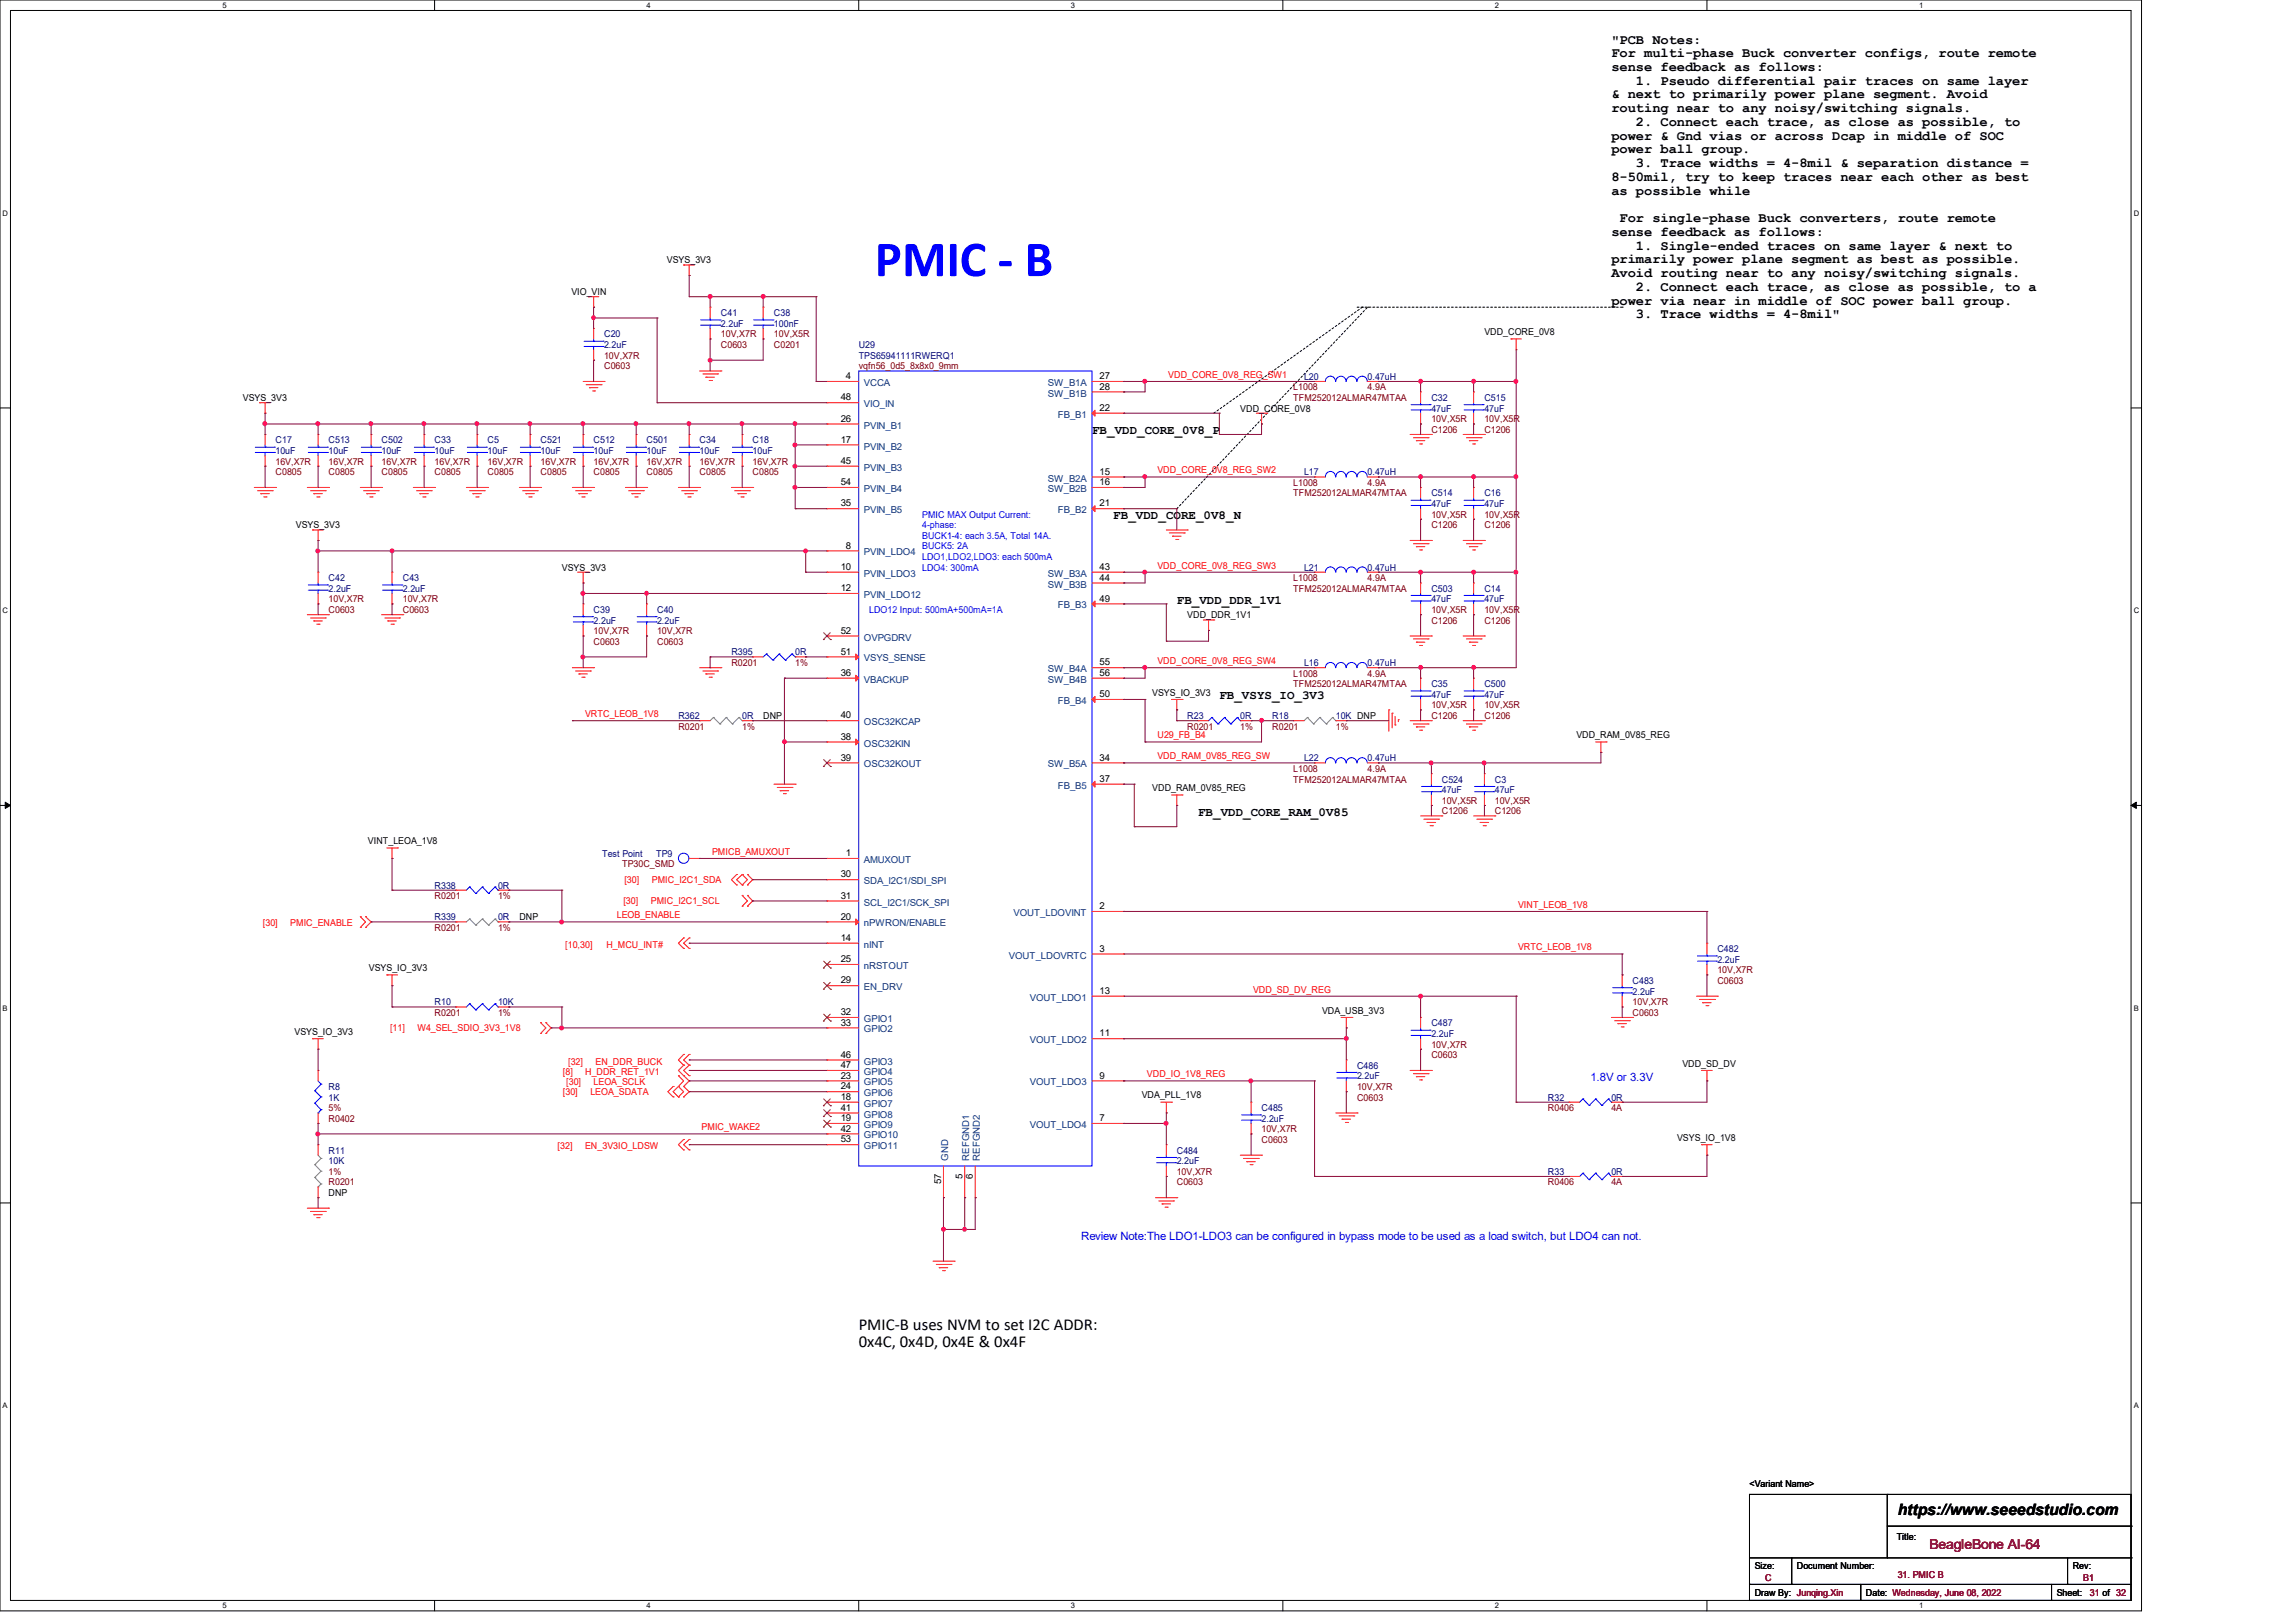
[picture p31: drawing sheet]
<svg xmlns="http://www.w3.org/2000/svg" width="297mm" height="210mm" viewBox="0 0 297 210" stroke-linecap="round" stroke-linejoin="round" font-family="sans-serif">
<defs><g id="words">
<text font-size="6.6" fill="#00f" x="113.2" y="35.7">PMIC - B</text>
<g font-size="2.2">
<text x="111.1" y="172.1">PMIC-B uses NVM to set I2C ADDR:</text>
<text x="111.1" y="174.3">0x4C, 0x4D, 0x4E &amp; 0x4F</text>
</g>
<text font-size="2" x="245.5" y="196.1">https://www.seeedstudio.com</text>
<g font-size="1.8">
<text x="208.4" y="5.6">&quot;PCB Notes:</text>
<text x="208.4" y="7.4">For multi-phase Buck converter configs, route remote</text>
<text x="208.4" y="9.2">sense feedback as follows:</text>
<text x="211.6" y="11">1. Pseudo differential pair traces on same layer</text>
<text x="208.4" y="12.7">&amp; next to primarily power plane segment. Avoid</text>
<text x="208.4" y="14.5">routing near to any noisy/switching signals.</text>
<text x="211.6" y="16.3">2. Connect each trace, as close as possible, to</text>
<text x="208.4" y="18.1">power &amp; Gnd vias or across Dcap in middle of SOC</text>
<text x="208.4" y="19.9">power ball group.</text>
<text x="208.4" y="23.4">8-50mil, try to keep traces near each other as best</text>
<text x="211.6" y="21.6">3. Trace widths = 4-8mil &amp; separation distance =</text>
<text x="208.4" y="25.2">as possible while</text>
<text x="209.5" y="28.7">For single-phase Buck converters, route remote</text>
<text x="208.4" y="30.5">sense feedback as follows:</text>
<text x="208.4" y="34.1">primarily power plane segment as best as possible.</text>
<text x="208.4" y="35.9">Avoid routing near to any noisy/switching signals.</text>
<text x="211.6" y="32.3">1. Single-ended traces on same layer &amp; next to</text>
<text x="208.4" y="39.4">power via near in middle of SOC power ball group.</text>
<text x="211.6" y="37.6">2. Connect each trace, as close as possible, to a</text>
<text x="211.6" y="41.2">3. Trace widths = 4-8mil&quot;</text>
</g>
<text font-size="1.8" fill="#7f0000" x="249.6" y="200.5">BeagleBone AI-64</text>
<g font-size="1.6">
<text x="141.3" y="56.2">FB_VDD_CORE_0V8_P</text>
<text x="144" y="67.2">FB_VDD_CORE_0V8_N</text>
<text x="152.2" y="78.1">FB_VDD_DDR_1V1</text>
<text x="157.7" y="90.5">FB_VSYS_IO_3V3</text>
<text x="155" y="105.6">FB_VDD_CORE_RAM_0V85</text>
</g>
<g font-size="1.5" fill="#00f">
<text x="205.7" y="139.9">1.8V or 3.3V</text>
<text x="139.9" y="160.4">Review Note:The LDO1-LDO3 can be configured in bypass mode to be used as a load switch, but LDO4 can not.</text>
</g>
<g font-size="1.2">
<text x="86.3" y="34">VSYS_3V3</text>
<text x="73.9" y="38.1">VIO_VIN</text>
<text x="192" y="43.4">VDD_CORE_0V8</text>
<text x="31.4" y="51.9">VSYS_3V3</text>
<text x="108.8" y="51.8">48</text>
<text x="109.4" y="49.1">4</text>
<text x="142.2" y="49.1">27</text>
<text x="142.2" y="50.4">28</text>
<text x="142.2" y="53.2">22</text>
<text x="160.4" y="53.3">VDD_CORE_0V8</text>
<text x="108.8" y="54.6">26</text>
<text x="108.8" y="57.3">17</text>
<text x="108.8" y="60">45</text>
<text x="108.8" y="62.8">54</text>
<text x="108.8" y="65.5">35</text>
<text x="142.2" y="61.4">15</text>
<text x="142.2" y="62.8">16</text>
<text x="142.2" y="65.5">21</text>
<text x="38.3" y="68.3">VSYS_3V3</text>
<text x="109.4" y="71">8</text>
<text x="72.7" y="73.8">VSYS_3V3</text>
<text x="108.8" y="73.7">10</text>
<text x="108.8" y="76.5">12</text>
<text x="142.2" y="73.7">43</text>
<text x="142.2" y="75.1">44</text>
<text x="142.2" y="77.8">49</text>
<text x="108.8" y="82">52</text>
<text x="153.6" y="80">VDD_DDR_1V1</text>
<text x="108.8" y="84.7">51</text>
<text x="108.8" y="87.5">36</text>
<text x="142.2" y="86.1">55</text>
<text x="142.2" y="87.5">56</text>
<text x="149.1" y="90">VSYS_IO_3V3</text>
<text x="98.7" y="93">DNP</text>
<text x="108.8" y="93">40</text>
<text x="108.8" y="95.7">38</text>
<text x="142.2" y="90.2">50</text>
<text x="203.9" y="95.5">VDD_RAM_0V85_REG</text>
<text x="108.8" y="98.4">39</text>
<text x="142.2" y="98.4">34</text>
<text x="142.2" y="101.2">37</text>
<text x="149.1" y="102.4">VDD_RAM_0V85_REG</text>
<text x="47.6" y="109.2">VINT_LEOA_1V8</text>
<text x="108.8" y="113.5">30</text>
<text x="109.4" y="110.8">1</text>
<text x="67.2" y="119.1">DNP</text>
<text x="108.8" y="119">20</text>
<text x="108.8" y="116.3">31</text>
<text x="142.2" y="117.6">2</text>
<text x="47.7" y="125.7">VSYS_IO_3V3</text>
<text x="108.8" y="121.7">14</text>
<text x="108.8" y="124.5">25</text>
<text x="142.2" y="123.1">3</text>
<text x="108.8" y="127.3">29</text>
<text x="108.8" y="131.4">32</text>
<text x="142.2" y="128.6">13</text>
<text x="171" y="131.1">VDA_USB_3V3</text>
<text x="38.1" y="133.9">VSYS_IO_3V3</text>
<text x="108.8" y="132.7">33</text>
<text x="108.8" y="136.9">46</text>
<text x="142.2" y="134.1">11</text>
<text x="108.8" y="138.2">47</text>
<text x="108.8" y="139.6">23</text>
<text x="108.8" y="141">24</text>
<text x="108.8" y="142.3">18</text>
<text x="108.8" y="143.7">41</text>
<text x="142.2" y="139.6">9</text>
<text x="147.7" y="142.1">VDA_PLL_1V8</text>
<text x="217.6" y="138">VDD_SD_DV</text>
<text x="108.8" y="145.1">19</text>
<text x="108.8" y="146.4">42</text>
<text x="108.8" y="147.8">53</text>
<text x="142.2" y="145.1">7</text>
<text x="217" y="147.6">VSYS_IO_1V8</text>
<text x="42.5" y="154.7">DNP</text>
<text x="121.7" y="153.2" transform="rotate(-90 121.7 153.2)">57</text>
<text x="124.5" y="152.5" transform="rotate(-90 124.5 152.5)">5</text>
<text x="125.9" y="152.5" transform="rotate(-90 125.9 152.5)">6</text>
<text x="226.3" y="192.4">&lt;Variant Name&gt;</text>
<text x="227" y="203">Size:</text>
<text x="232.5" y="203">Document Number:</text>
<text x="245.4" y="199.3">Title:</text>
<text x="268.1" y="203">Rev:</text>
<text x="227" y="206.6">Draw By: Junqing.Xin</text>
<text x="241.4" y="206.6">Date: Wednesday, June 08, 2022</text>
<text x="266.1" y="206.6">Sheet:</text>
</g>
<g font-size="1.2" fill="#00007f">
<text x="93.3" y="40.9">C41</text>
<text x="100.1" y="40.9">C38</text>
<text x="78.1" y="43.6">C20</text>
<text x="78.1" y="45">2.2uF</text>
<text x="93.3" y="42.3">2.2uF</text>
<text x="100.1" y="42.3">100nF</text>
<text x="111.1" y="46.4">TPS65941111RWERQ1</text>
<text x="111.1" y="45">U29</text>
<text x="168.7" y="49.1">L20</text>
<text x="176.9" y="49.1">0.47uH</text>
<text x="185.2" y="51.9">C32</text>
<text x="185.2" y="53.3">47uF</text>
<text x="192" y="51.9">C515</text>
<text x="192" y="53.3">47uF</text>
<text x="35.6" y="57.4">C17</text>
<text x="35.6" y="58.7">10uF</text>
<text x="42.5" y="57.4">C513</text>
<text x="42.5" y="58.7">10uF</text>
<text x="49.4" y="57.4">C502</text>
<text x="49.4" y="58.7">10uF</text>
<text x="56.2" y="57.4">C33</text>
<text x="56.2" y="58.7">10uF</text>
<text x="63.1" y="57.4">C5</text>
<text x="63.1" y="58.7">10uF</text>
<text x="69.9" y="57.4">C521</text>
<text x="69.9" y="58.7">10uF</text>
<text x="76.8" y="57.4">C512</text>
<text x="76.8" y="58.7">10uF</text>
<text x="83.6" y="57.4">C501</text>
<text x="83.6" y="58.7">10uF</text>
<text x="90.5" y="57.4">C34</text>
<text x="90.5" y="58.7">10uF</text>
<text x="97.4" y="57.4">C18</text>
<text x="97.4" y="58.7">10uF</text>
<text x="168.7" y="61.5">L17</text>
<text x="176.9" y="61.5">0.47uH</text>
<text x="185.2" y="64.2">C514</text>
<text x="185.2" y="65.6">47uF</text>
<text x="192" y="64.2">C16</text>
<text x="192" y="65.6">47uF</text>
<text x="42.5" y="75.2">C42</text>
<text x="42.5" y="76.6">2.2uF</text>
<text x="52.1" y="75.2">C43</text>
<text x="52.1" y="76.6">2.2uF</text>
<text x="168.7" y="73.8">L21</text>
<text x="176.9" y="73.8">0.47uH</text>
<text x="185.2" y="76.6">C503</text>
<text x="185.2" y="77.9">47uF</text>
<text x="192" y="76.6">C14</text>
<text x="192" y="77.9">47uF</text>
<text x="76.8" y="79.3">C39</text>
<text x="76.8" y="80.7">2.2uF</text>
<text x="85" y="79.3">C40</text>
<text x="85" y="80.7">2.2uF</text>
<text x="94.6" y="84.8">R395</text>
<text x="102.9" y="84.8">0R</text>
<text x="168.7" y="86.1">L16</text>
<text x="176.9" y="86.1">0.47uH</text>
<text x="185.2" y="88.9">C35</text>
<text x="192" y="88.9">C500</text>
<text x="87.8" y="93">R362</text>
<text x="96" y="93">0R</text>
<text x="153.6" y="93">R23</text>
<text x="160.4" y="93">0R</text>
<text x="164.6" y="93">R18</text>
<text x="172.8" y="93">10K DNP</text>
<text x="185.2" y="90.3">47uF</text>
<text x="192" y="90.3">47uF</text>
<text x="168.7" y="98.5">L22</text>
<text x="176.9" y="98.5">0.47uH</text>
<text x="186.5" y="101.3">C524</text>
<text x="193.4" y="101.3">C3</text>
<text x="186.5" y="102.6">47uF</text>
<text x="193.4" y="102.6">47uF</text>
<text x="77.9" y="110.9">Test Point</text>
<text x="84.9" y="110.9">TP9</text>
<text x="56.2" y="119.1">R339</text>
<text x="56.2" y="115">R338</text>
<text x="64.4" y="119.1">0R</text>
<text x="64.4" y="115">0R</text>
<text x="222.2" y="123.2">C482</text>
<text x="222.2" y="124.6">2.2uF</text>
<text x="56.2" y="130">R10</text>
<text x="64.4" y="130">10K</text>
<text x="211.2" y="127.3">C483</text>
<text x="211.2" y="128.7">2.2uF</text>
<text x="185.2" y="132.8">C487</text>
<text x="185.2" y="134.2">2.2uF</text>
<text x="42.5" y="141">R8</text>
<text x="42.5" y="142.4">1K</text>
<text x="163.2" y="143.8">C485</text>
<text x="175.6" y="138.3">C486</text>
<text x="175.6" y="139.7">2.2uF</text>
<text x="200.2" y="142.4">R32</text>
<text x="208.4" y="142.4">0R</text>
<text x="42.5" y="149.3">R11</text>
<text x="152.2" y="149.3">C484</text>
<text x="163.2" y="145.2">2.2uF</text>
<text x="42.5" y="150.6">10K</text>
<text x="152.2" y="150.6">2.2uF</text>
<text x="200.2" y="152">R33</text>
<text x="208.4" y="152">0R</text>
</g>
<g font-size="1.2" fill="#7f0000">
<text x="78.1" y="47.8">C0603</text>
<text x="78.1" y="46.4">10V,X7R</text>
<text x="93.3" y="45">C0603</text>
<text x="93.3" y="43.6">10V,X7R</text>
<text x="100.1" y="45">C0201</text>
<text x="100.1" y="43.6">10V,X5R</text>
<text x="111.1" y="47.8">vqfn56_0d5_8x8x0_9mm</text>
<text x="167.3" y="50.5">L1008</text>
<text x="167.3" y="51.9">TFM252012ALMAR47MTAA</text>
<text x="176.9" y="50.5">4.9A</text>
<text x="185.2" y="56">C1206</text>
<text x="185.2" y="54.6">10V,X5R</text>
<text x="192" y="56">C1206</text>
<text x="192" y="54.6">10V,X5R</text>
<text x="35.6" y="61.5">C0805</text>
<text x="35.6" y="60.1">16V,X7R</text>
<text x="42.5" y="61.5">C0805</text>
<text x="42.5" y="60.1">16V,X7R</text>
<text x="49.4" y="61.5">C0805</text>
<text x="49.4" y="60.1">16V,X7R</text>
<text x="56.2" y="61.5">C0805</text>
<text x="56.2" y="60.1">16V,X7R</text>
<text x="63.1" y="61.5">C0805</text>
<text x="63.1" y="60.1">16V,X7R</text>
<text x="69.9" y="61.5">C0805</text>
<text x="69.9" y="60.1">16V,X7R</text>
<text x="76.8" y="61.5">C0805</text>
<text x="76.8" y="60.1">16V,X7R</text>
<text x="83.6" y="61.5">C0805</text>
<text x="83.6" y="60.1">16V,X7R</text>
<text x="90.5" y="61.5">C0805</text>
<text x="90.5" y="60.1">16V,X7R</text>
<text x="97.4" y="61.5">C0805</text>
<text x="97.4" y="60.1">16V,X7R</text>
<text x="167.3" y="62.9">L1008</text>
<text x="167.3" y="64.2">TFM252012ALMAR47MTAA</text>
<text x="176.9" y="62.9">4.9A</text>
<text x="185.2" y="68.3">C1206</text>
<text x="185.2" y="67">10V,X5R</text>
<text x="192" y="68.3">C1206</text>
<text x="192" y="67">10V,X5R</text>
<text x="42.5" y="77.9">10V,X7R</text>
<text x="52.1" y="77.9">10V,X7R</text>
<text x="167.3" y="75.2">L1008</text>
<text x="167.3" y="76.6">TFM252012ALMAR47MTAA</text>
<text x="176.9" y="75.2">4.9A</text>
<text x="42.5" y="79.3">C0603</text>
<text x="52.1" y="79.3">C0603</text>
<text x="76.8" y="83.4">C0603</text>
<text x="76.8" y="82">10V,X7R</text>
<text x="85" y="83.4">C0603</text>
<text x="85" y="82">10V,X7R</text>
<text x="185.2" y="80.7">C1206</text>
<text x="185.2" y="79.3">10V,X5R</text>
<text x="192" y="80.7">C1206</text>
<text x="192" y="79.3">10V,X5R</text>
<text x="94.6" y="86.1">R0201</text>
<text x="102.9" y="86.1">1%</text>
<text x="167.3" y="87.5">L1008</text>
<text x="167.3" y="88.9">TFM252012ALMAR47MTAA</text>
<text x="176.9" y="87.5">4.9A</text>
<text x="87.8" y="94.4">R0201</text>
<text x="96" y="94.4">1%</text>
<text x="153.6" y="94.4">R0201</text>
<text x="160.4" y="94.4">1%</text>
<text x="164.6" y="94.4">R0201</text>
<text x="172.8" y="94.4">1%</text>
<text x="185.2" y="93">C1206</text>
<text x="185.2" y="91.7">10V,X5R</text>
<text x="192" y="93">C1206</text>
<text x="192" y="91.7">10V,X5R</text>
<text x="167.3" y="99.9">L1008</text>
<text x="167.3" y="101.3">TFM252012ALMAR47MTAA</text>
<text x="176.9" y="99.9">4.9A</text>
<text x="186.5" y="105.4">C1206</text>
<text x="186.5" y="104">10V,X5R</text>
<text x="193.4" y="105.4">C1206</text>
<text x="193.4" y="104">10V,X5R</text>
<text x="80.5" y="112.2">TP30C_SMD</text>
<text x="56.2" y="116.3">R0201</text>
<text x="64.4" y="116.3">1%</text>
<text x="56.2" y="120.4">R0201</text>
<text x="64.4" y="120.4">1%</text>
<text x="222.2" y="125.9">10V,X7R</text>
<text x="56.2" y="131.4">R0201</text>
<text x="64.4" y="131.4">1%</text>
<text x="211.2" y="131.4">C0603</text>
<text x="211.2" y="130">10V,X7R</text>
<text x="222.2" y="127.3">C0603</text>
<text x="185.2" y="136.9">C0603</text>
<text x="185.2" y="135.5">10V,X7R</text>
<text x="42.5" y="143.8">5%</text>
<text x="175.6" y="142.4">C0603</text>
<text x="175.6" y="141">10V,X7R</text>
<text x="200.2" y="143.8">R0406</text>
<text x="208.4" y="143.8">4A</text>
<text x="42.5" y="145.2">R0402</text>
<text x="163.2" y="147.9">C0603</text>
<text x="163.2" y="146.5">10V,X7R</text>
<text x="42.5" y="152">1%</text>
<text x="42.5" y="153.4">R0201</text>
<text x="152.2" y="153.4">C0603</text>
<text x="152.2" y="152">10V,X7R</text>
<text x="200.2" y="153.4">R0406</text>
<text x="208.4" y="153.4">4A</text>
<text x="228.3" y="204.6">C</text>
<text x="245.5" y="204.1">31. PMIC B</text>
<text x="269.5" y="204.6">B1</text>
<text x="270.3" y="206.6">31 of 32</text>
</g>
<g font-size="1.2" fill="#003f7f">
<text x="111.8" y="50">VCCA</text>
<text x="111.8" y="52.7">VIO_IN</text>
<text x="135.5" y="50">SW_B1A</text>
<text x="135.5" y="51.3">SW_B1B</text>
<text x="111.8" y="55.5">PVIN_B1</text>
<text x="111.8" y="58.2">PVIN_B2</text>
<text x="136.9" y="54.1">FB_B1</text>
<text x="111.8" y="60.9">PVIN_B3</text>
<text x="111.8" y="63.7">PVIN_B4</text>
<text x="135.5" y="62.3">SW_B2A</text>
<text x="135.5" y="63.7">SW_B2B</text>
<text x="111.8" y="71.9">PVIN_LDO4</text>
<text x="111.8" y="66.4">PVIN_B5</text>
<text x="136.9" y="66.4">FB_B2</text>
<text x="111.8" y="74.6">PVIN_LDO3</text>
<text x="111.8" y="77.4">PVIN_LDO12</text>
<text x="135.5" y="74.6">SW_B3A</text>
<text x="135.5" y="76">SW_B3B</text>
<text x="111.8" y="82.9">OVPGDRV</text>
<text x="136.9" y="78.7">FB_B3</text>
<text x="111.8" y="85.6">VSYS_SENSE</text>
<text x="111.8" y="88.3">VBACKUP</text>
<text x="135.5" y="87">SW_B4A</text>
<text x="135.5" y="88.3">SW_B4B</text>
<text x="111.8" y="93.9">OSC32KCAP</text>
<text x="136.9" y="91.1">FB_B4</text>
<text x="111.8" y="99.3">OSC32KOUT</text>
<text x="111.8" y="96.6">OSC32KIN</text>
<text x="135.5" y="99.3">SW_B5A</text>
<text x="136.9" y="102.1">FB_B5</text>
<text x="111.8" y="111.7">AMUXOUT</text>
<text x="111.8" y="119.9">nPWRON/ENABLE</text>
<text x="111.8" y="114.4">SDA_I2C1/SDI_SPI</text>
<text x="111.8" y="117.2">SCL_I2C1/SCK_SPI</text>
<text x="131.1" y="118.5">VOUT_LDOVINT</text>
<text x="111.8" y="122.6">nINT</text>
<text x="111.8" y="125.4">nRSTOUT</text>
<text x="130.5" y="124">VOUT_LDOVRTC</text>
<text x="111.8" y="128.1">EN_DRV</text>
<text x="133.2" y="129.5">VOUT_LDO1</text>
<text x="111.8" y="132.2">GPIO1</text>
<text x="111.8" y="133.6">GPIO2</text>
<text x="111.8" y="137.8">GPIO3</text>
<text x="133.2" y="135">VOUT_LDO2</text>
<text x="111.8" y="139.1">GPIO4</text>
<text x="111.8" y="140.5">GPIO5</text>
<text x="111.8" y="141.9">GPIO6</text>
<text x="111.8" y="143.2">GPIO7</text>
<text x="133.2" y="140.5">VOUT_LDO3</text>
<text x="111.8" y="144.6">GPIO8</text>
<text x="111.8" y="146">GPIO9</text>
<text x="111.8" y="147.3">GPIO10</text>
<text x="111.8" y="148.7">GPIO11</text>
<text x="133.2" y="146">VOUT_LDO4</text>
<text x="122.6" y="150.2" transform="rotate(-90 122.6 150.2)">GND</text>
<text x="125.4" y="150.2" transform="rotate(-90 125.4 150.2)">REFGND1</text>
<text x="126.7" y="150.2" transform="rotate(-90 126.7 150.2)">REFGND2</text>
</g>
<g font-size="1.2" fill="#f00">
<text x="151.1" y="48.9">VDD_CORE_0V8_REG_SW1</text>
<text x="149.7" y="61.3">VDD_CORE_0V8_REG_SW2</text>
<text x="149.7" y="73.6">VDD_CORE_0V8_REG_SW3</text>
<text x="149.7" y="85.9">VDD_CORE_0V8_REG_SW4</text>
<text x="75.7" y="92.8">VRTC_LEOB_1V8</text>
<text x="149.7" y="95.5">U29_FB_B4</text>
<text x="149.7" y="98.3">VDD_RAM_0V85_REG_SW</text>
<text x="92.1" y="110.6">PMICB_AMUXOUT</text>
<text x="34" y="119.8">[30]</text>
<text x="37.5" y="119.8">PMIC_ENABLE</text>
<text x="79.8" y="118.8">LEOB_ENABLE</text>
<text x="80.6" y="117">[30]</text>
<text x="80.8" y="114.3">[30]</text>
<text x="84.2" y="117">PMIC_I2C1_SCL</text>
<text x="84.3" y="114.3">PMIC_I2C1_SDA</text>
<text x="196.4" y="117.5">VINT_LEOB_1V8</text>
<text x="73.1" y="122.6">[10,30]</text>
<text x="78.4" y="122.6">H_MCU_INT#</text>
<text x="196.4" y="123">VRTC_LEOB_1V8</text>
<text x="162.1" y="128.4">VDD_SD_DV_REG</text>
<text x="50.5" y="133.5">[11]</text>
<text x="54" y="133.5">W4_SEL_SDIO_3V3_1V8</text>
<text x="73.5" y="137.8">[32]</text>
<text x="77" y="137.8">EN_DDR_BUCK</text>
<text x="72.8" y="139.1">[8]</text>
<text x="72.8" y="141.7">[30]</text>
<text x="73.2" y="140.3">[30]</text>
<text x="75.7" y="139.1">H_DDR_RET_1V1</text>
<text x="76.4" y="141.7">LEOA_SDATA</text>
<text x="76.8" y="140.3">LEOA_SCLK</text>
<text x="148.4" y="139.4">VDD_IO_1V8_REG</text>
<text x="72.1" y="148.7">[32]</text>
<text x="75.7" y="148.7">EN_3V3IO_LDSW</text>
<text x="90.8" y="146.3">PMIC_WAKE2</text>
</g>
<g font-size="1.2" fill="#00f">
<text x="119.3" y="69.7">BUCK1-4: each 3.5A, Total 14A.</text>
<text x="119.3" y="71.1">BUCK5: 2A</text>
<text x="119.3" y="68.3">4-phase:</text>
<text x="119.3" y="67">PMIC MAX Output Current:</text>
<text x="119.3" y="72.4">LDO1,LDO2,LDO3: each 500mA</text>
<text x="119.3" y="73.8">LDO4: 300mA</text>
<text x="112.4" y="79.3">LDO12 Input: 500mA+500mA=1A</text>
</g>
<g font-size="1">
<text x="28.8" y="1">5</text>
<text x="83.7" y="1">4</text>
<text x="138.5" y="1">3</text>
<text x="193.4" y="1">2</text>
<text x="248.2" y="1">1</text>
<text x=".3" y="27.9">D</text>
<text x="276" y="27.9">D</text>
<text x=".3" y="79.4">C</text>
<text x="276" y="79.4">C</text>
<text x=".3" y="130.8">B</text>
<text x="276" y="130.8">B</text>
<text x=".3" y="182.2">A</text>
<text x="276" y="182.2">A</text>
<text x="28.8" y="208.1">5</text>
<text x="83.7" y="208.1">4</text>
<text x="138.5" y="208.1">3</text>
<text x="193.4" y="208.1">2</text>
<text x="248.2" y="208.1">1</text>
</g>
</g></defs>
<path d="M0 0h277v208.4h-277zM1.4 1.4h274.3v205.7h-274.3z" fill="none" stroke="#000" stroke-width=".13"/>
<g fill="#fff">
<path d="M28.8 .1h.5v1.1h-.5z"/>
<path d="M28.8 207.2h.5v1.1h-.5z"/>
</g>
<path d="M56.2 0v1.4M56.2 207.1v1.3" fill="none" stroke="#000" stroke-width=".13"/>
<g fill="#fff">
<path d="M83.7 .1h.5v1.1h-.5z"/>
<path d="M83.7 207.2h.5v1.1h-.5z"/>
</g>
<path d="M111.1 0v1.4M111.1 207.1v1.3" fill="none" stroke="#000" stroke-width=".13"/>
<g fill="#fff">
<path d="M138.5 .1h.6v1.1h-.6z"/>
<path d="M138.5 207.2h.6v1.1h-.6z"/>
</g>
<path d="M165.9 0v1.4M165.9 207.1v1.3" fill="none" stroke="#000" stroke-width=".13"/>
<g fill="#fff">
<path d="M193.4 .1h.5v1.1h-.5z"/>
<path d="M193.4 207.2h.5v1.1h-.5z"/>
</g>
<path d="M220.8 0v1.4M220.8 207.1v1.3" fill="none" stroke="#000" stroke-width=".13"/>
<g fill="#fff">
<path d="M248.2 .1h.6v1.1h-.6z"/>
<path d="M248.2 207.2h.6v1.1h-.6z"/>
<path d="M.3 27.1h.8v1.1h-.8z"/>
<path d="M276 27.1h.7v1.1h-.7z"/>
<path d="M.3 78.5h.8v1.1h-.8z"/>
<path d="M276 78.5h.7v1.1h-.7z"/>
</g>
<path d="M0 52.8h1.4M275.7 52.8h1.3" fill="none" stroke="#000" stroke-width=".13"/>
<g fill="#fff">
<path d="M.3 129.9h.7v1.1h-.7z"/>
<path d="M276 129.9h.6v1.1h-.6z"/>
</g>
<path d="M0 104.2h1.4M275.7 104.2h1.3" fill="none" stroke="#000" stroke-width=".13"/>
<path d="M.7 103.8l.7 .4-.7 .4zM275.7 104.2l.7-.4v.8z" fill="#000" stroke="#000" stroke-width=".13"/>
<g fill="#fff">
<path d="M.3 181.4h.7v1.1h-.7z"/>
<path d="M276 181.4h.6v1.1h-.6z"/>
</g>
<g fill="none" stroke="#000" stroke-width=".13">
<path d="M0 155.7h1.4M275.7 155.7h1.3M226.3 193.4h49.4v13.7h-49.4zM244.1 193.4h.1M244.1 193.4v8.2M244.1 197.5h31.6M275.7 197.5h.1M226.3 205h.1M226.3 205h49.4M226.3 201.6h49.4M231.8 205h.1M231.8 201.6v3.4"/>
<path d="M240.7 207.1h.1M240.7 205v2.1M265.4 207.1h.1M265.4 205v2.1M267.5 205h.1M267.5 201.6v3.4M275.7 201.6h.1"/>
</g>
<path d="M175.6 39.8h34.2M176.2 39.8h.1M176.9 39.8h.1M209.8 39.8h.1M157 53.5l19.2-13.7M152.2 65.8l24.7-26" fill="none" stroke="#000" stroke-width=".13" stroke-dasharray=".3"/>
<g fill="none" stroke="#f00" stroke-width=".13">
<path d="M76.1 38.4h.1M76.1 38.4h1.4M76.8 39.8h.1M76.8 38.4v1.4M88.4 34.3h.1M88.4 34.3h1.4M89.2 35.6h.1M89.2 34.3v1.3M91.9 39.8h.1M91.9 39.8v1.3M98.7 39.8h.1M98.7 39.8v1.3"/>
<path d="M33.6 52.1h.1M33.6 52.1h1.4M34.3 53.5h.1M34.3 56.2h.1M34.3 52.1v1.4M34.3 56.2v1.4M34.3 59v1.3M41.1 56.2h.1M41.1 56.2v1.4M41.1 59v1.3M48 56.2h.1M48 56.2v1.4"/>
<path d="M48 59v1.3M54.9 56.2h.1M54.9 56.2v1.4M54.9 59v1.3M61.7 56.2h.1M61.7 56.2v1.4M61.7 59v1.3M68.6 56.2h.1M68.6 56.2v1.4M68.6 59v1.3M75.4 56.2h.1M75.4 56.2v1.4"/>
<path d="M75.4 59v1.3M75.4 49.4h2.7M75.8 49.8h2M76.2 50.2h.1M76.2 50.2h1.1M76.7 50.6h.2M76.8 42.5h.1M76.8 46.6h.1M76.8 42.5v1.4M76.8 45.3v1.3M76.9 50.6h.1M77.8 49.8h.1"/>
<path d="M78.1 49.4h.1M82.3 56.2h.1M82.3 56.2v1.4M82.3 59v1.3M89.2 56.2h.1M89.2 56.2v1.4M89.2 59v1.3M90.5 48h2.8M90.9 48.4h1.9M91.3 48.8h.1M91.3 48.8h1.1M91.7 49.2h.3"/>
<path d="M91.9 43.9h.1M91.9 42.5v1.4M92 49.2h.1M92.8 48.4h.1M93.3 48h.1M96 56.2h.1M96 56.2v1.4M96 59v1.3M98.7 43.9h.1M98.7 42.5v1.4M107 49.4h.1M107 52.1h.1"/>
<path d="M107 54.9h.1M107 57.6h.1M107 52.1h4.1M107 49.4h4.1M107 54.9h4.1M107 57.6h4.1M141.3 53.5h4.1M141.3 49.4h4.1M141.3 50.7h4.1M145.4 49.4h.1M145.4 50.7h.1M145.4 53.5h.1"/>
<path d="M162.5 53.5h1.4M163.2 54.9h.1M163.2 53.5v1.4M163.9 53.5h.1M170.1 49.4h.1M170.1 49.4h1.4M176.9 49.4h1.4M178.3 49.4h.1M182.4 56.2h2.8M182.8 56.6h1.9M183.2 57h.1M183.2 57h1.1"/>
<path d="M183.6 57.4h.3M183.8 50.7h.1M183.8 54.9h.1M183.8 50.7v1.4M183.8 53.5v1.4M183.9 57.4h.1M184.7 56.6h.1M185.2 56.2h.1M189.3 56.2h2.7M189.7 56.6h1.9M190.1 57h.1M190.1 57h1.1"/>
<path d="M190.5 57.4h.3M190.6 50.7h.1M190.6 54.9h.1M190.6 50.7v1.4M190.6 53.5v1.4M190.8 57.4h.1M191.6 56.6h.1M192 56.2h.1M195.5 43.9h.1M195.5 43.9h1.3M196.1 45.3h.1M196.1 43.9v1.4"/>
<path d="M32.9 63.1h2.7M33.3 63.5h1.9M33.7 63.9h.1M33.7 63.9h1.1M34.1 64.3h.3M34.3 60.3h.1M34.4 64.3h.1M35.2 63.5h.1M35.6 63.1h.1M39.8 79.5h2.7M39.8 63.1h2.7M40.2 80h1.9"/>
<path d="M40.2 63.5h1.9M40.4 68.6h.1M40.4 68.6h1.4M40.6 63.9h.1M40.6 63.9h1.1M41 64.3h.3M41.1 69.9h.1M41.1 60.3h.1M41.1 74h.1M41.1 78.1h.1M41.1 68.6v1.3M41.1 74v1.4"/>
<path d="M41.1 76.8v1.3M41.3 64.3h.1M42.1 80h.1M42.1 63.5h.1M42.5 79.5h.1M42.5 63.1h.1M46.6 63.1h2.8M47 63.5h1.9M47.5 63.9h.1M47.5 63.9h1.1M47.8 64.3h.3M48 60.3h.1"/>
<path d="M48.1 64.3h.1M48.9 63.5h.1M49.4 63.1h.1M49.4 79.5h2.7M49.8 80h1.9M50.7 74h.1M50.7 78.1h.1M50.7 74v1.4M50.7 76.8v1.3M51.7 80h.1M52.1 79.5h.1M53.5 63.1h2.7"/>
<path d="M53.9 63.5h1.9M54.3 63.9h.1M54.3 63.9h1.1M54.7 64.3h.3M54.9 60.3h.1M55 64.3h.1M55.8 63.5h.1M56.2 63.1h.1M60.3 63.1h2.8M60.7 63.5h2M61.2 63.9h.1M61.2 63.9h1.1"/>
<path d="M61.6 64.3h.2M61.7 60.3h.1M61.8 64.3h.1M62.7 63.5h.1M63.1 63.1h.1M67.2 63.1h2.7M67.6 63.5h1.9M68 63.9h.1M68 63.9h1.1M68.4 64.3h.3M68.6 60.3h.1M68.7 64.3h.1"/>
<path d="M69.5 63.5h.1M69.9 63.1h.1M74 63.1h2.8M74.5 63.5h1.9M74.7 74h1.4M74.9 63.9h.1M74.9 63.9h1.1M75.3 64.3h.3M75.4 75.4h.1M75.4 78.1h.1M75.4 60.3h.1M75.4 74v1.4"/>
<path d="M75.4 78.1v1.4M75.6 64.3h.1M76.1 74h.1M76.4 63.5h.1M76.8 63.1h.1M80.9 63.1h2.8M81.3 63.5h1.9M81.7 63.9h.1M81.7 63.9h1.1M82.1 64.3h.3M82.3 60.3h.1M82.4 64.3h.1"/>
<path d="M83.2 63.5h.1M83.7 63.1h.1M83.7 78.1h.1M83.7 78.1v1.4M87.8 63.1h2.7M88.2 63.5h1.9M88.6 63.9h.1M88.6 63.9h1.1M89 64.3h.3M89.2 60.3h.1M89.3 64.3h.1M90.1 63.5h.1"/>
<path d="M90.5 63.1h.1M94.6 63.1h2.8M95 63.5h1.9M95.5 63.9h.1M95.5 63.9h1.1M95.8 64.3h.3M96 60.3h.1M96.1 64.3h.1M96.9 63.5h.1M97.4 63.1h.1M107 71.3h.1M107 74h.1"/>
<path d="M107 76.8h.1M107 60.3h.1M107 63.1h.1M107 65.8h.1M107 74h4.1M107 63.1h4.1M107 71.3h4.1M107 76.8h4.1M107 65.8h4.1M107 60.3h4.1M141.3 74h4.1M141.3 63.1h4.1"/>
<path d="M141.3 61.7h4.1M141.3 65.8h4.1M141.3 75.4h4.1M141.3 78.1h4.1M145.4 61.7h.1M145.4 63.1h.1M145.4 65.8h.1M145.4 74h.1M145.4 75.4h.1M145.4 78.1h.1M150.9 68.6h2.7M151.3 69h1.9"/>
<path d="M151.7 69.4h.1M151.7 69.4h1.1M152.1 69.8h.3M152.4 69.8h.1M153.2 69h.1M153.6 68.6h.1M170.1 61.7h.1M170.1 74h.1M170.1 74h1.4M170.1 61.7h1.4M176.9 74h1.4M176.9 61.7h1.4"/>
<path d="M178.3 61.7h.1M178.3 74h.1M182.4 69.9h2.8M182.8 70.4h1.9M183.2 70.7h.1M183.2 70.7h1.1M183.6 71.2h.3M183.8 63.1h.1M183.8 67.2h.1M183.8 75.4h.1M183.8 79.5h.1M183.8 63.1v1.3"/>
<path d="M183.8 65.8v1.4M183.8 75.4v1.4M183.8 78.1v1.4M183.9 71.2h.1M184.7 70.4h.1M185.2 69.9h.1M189.3 69.9h2.7M189.7 70.4h1.9M190.1 70.7h.1M190.1 70.7h1.1M190.5 71.2h.3M190.6 63.1h.1"/>
<path d="M190.6 67.2h.1M190.6 75.4h.1M190.6 79.5h.1M190.6 63.1v1.3M190.6 65.8v1.4M190.6 75.4v1.4M190.6 78.1v1.4M190.8 71.2h.1M191.6 70.4h.1M192 69.9h.1M40.6 80.3h.1M40.6 80.3h1.1"/>
<path d="M41 80.8h.3M41.3 80.8h.1M50.2 80.3h.1M50.2 80.3h1.1M50.6 80.8h.3M50.9 80.8h.1M74 86.4h2.8M74.5 86.8h1.9M74.9 87.2h.1M74.9 87.2h1.1M75.3 87.6h.3M75.4 82.3h.1"/>
<path d="M75.4 80.9v1.4M75.6 87.6h.1M76.4 86.8h.1M76.8 86.4h.1M83.7 82.3h.1M83.7 80.9v1.4M90.5 93.3h.1M90.5 93.3h1.4M90.5 86.4h2.8M90.9 86.8h1.9M91.3 87.2h.1M91.3 87.2h1.1"/>
<path d="M91.7 87.6h.3M92 87.6h.1M92.8 86.8h.1M93.3 86.4h.1M96 93.3h1.4M97.4 93.3h.1M97.4 85h.1M97.4 85h1.3M102.9 85h1.3M104.2 85h.1M107 85h.1M107 82.3h.1"/>
<path d="M107 87.8h.1M107 93.3h.1M107 98.7h.1M107 96h.1M107 96h4.1M107 82.3h4.1M107 93.3h4.1M107 85h4.1M107 87.8h4.1M107 98.7h4.1M141.3 86.4h4.1M141.3 90.5h4.1"/>
<path d="M141.3 87.8h4.1M141.3 98.7h4.1M145.4 86.4h.1M145.4 87.8h.1M145.4 90.5h.1M145.4 98.7h.1M151.6 90.5h1.3M152.2 91.9h.1M152.2 90.5v1.4M152.9 90.5h.1M155 93.3h.1M155 93.3h1.3"/>
<path d="M155.7 80.2h1.3M156.3 81.6h.1M156.3 80.2v1.4M157 80.2h.1M160.4 93.3h1.4M161.8 93.3h.1M167.3 93.3h.1M167.3 93.3h1.4M170.1 98.7h.1M170.1 86.4h.1M170.1 86.4h1.4M170.1 98.7h1.4"/>
<path d="M172.8 93.3h1.4M174.2 93.3h.1M176.9 86.4h1.4M176.9 98.7h1.4M178.3 98.7h.1M178.3 86.4h.1M179.7 91.9h.1M179.7 91.9v2.7M180.1 92.3h.1M180.1 92.3v1.9M180.5 93.8h.1M180.5 92.7v1.1"/>
<path d="M180.9 93.1h.1M180.9 93.1v.3M182.4 82.3h2.8M182.4 93.3h2.8M182.8 82.7h1.9M182.8 93.7h1.9M183.2 83.1h.1M183.2 94.1h.1M183.2 83.1h1.1M183.2 94.1h1.1M183.6 83.5h.3M183.6 94.5h.3"/>
<path d="M183.8 87.8h.1M183.8 91.9h.1M183.8 87.8v1.4M183.8 90.5v1.4M183.9 83.5h.1M183.9 94.5h.1M184.7 82.7h.1M184.7 93.7h.1M185.2 82.3h.1M185.2 93.3h.1M189.3 82.3h2.7M189.3 93.3h2.7"/>
<path d="M189.7 82.7h1.9M189.7 93.7h1.9M190.1 83.1h.1M190.1 94.1h.1M190.1 83.1h1.1M190.1 94.1h1.1M190.5 83.5h.3M190.5 94.5h.3M190.6 87.8h.1M190.6 91.9h.1M190.6 87.8v1.4M190.6 90.5v1.4"/>
<path d="M190.8 83.5h.1M190.8 94.5h.1M191.6 82.7h.1M191.6 93.7h.1M192 82.3h.1M192 93.3h.1M206.4 96h1.4M207.1 97.4h.1M207.1 96v1.4M207.8 96h.1M46.6 118.6h.1M46.6 118.6l.7 .7-.7 .7"/>
<path d="M47.3 118.6h.1M47.3 118.6l.7 .7-.7 .7M50 109.7h1.4M50.7 111.1h.1M50.7 109.7v1.4M51.4 109.7h.1M59 119.3h.1M59 115.2h.1M59 119.3h1.3M59 115.2h1.3M64.4 119.3h1.4M64.4 115.2h1.4"/>
<path d="M65.8 119.3h.1M65.8 115.2h.1M89.2 111.1h1.3M90.5 111.1h.1M95.3 113.2h.1M95.3 114.5h.1M95.3 113.2l-.7 .6 .7 .7M96 117.3h.1M96 115.9h.1M96 114.5h.1M96 113.2h.1M96 115.9l.7 .7-.7 .7"/>
<path d="M96 113.2l.7 .6-.7 .7M96 113.2l-.7 .6 .7 .7M96.7 115.9h.1M96.7 117.3h.1M96.7 113.2h.1M96.7 114.5h.1M96.7 115.9l.7 .7-.7 .7M96.7 113.2l.7 .6-.7 .7M100.1 101.5h2.8M100.5 101.9h1.9M100.9 102.3h.1M100.9 102.3h1.1"/>
<path d="M101.3 102.7h.3M101.6 102.7h.1M102.4 101.9h.1M102.9 101.5h.1M107 119.3h.1M107 113.8h.1M107 116.6h.1M107 111.1h.1M107 119.3h4.1M107 113.8h4.1M107 116.6h4.1M107 111.1h4.1"/>
<path d="M141.3 101.5h4.1M141.3 117.9h4.1M145.4 117.9h.1M145.4 101.5h.1M151.6 102.9h1.3M152.2 104.2h.1M152.2 102.9v1.3M152.9 102.9h.1M183.8 105.6h2.7M184.2 106h1.9M184.6 106.4h.1M184.6 106.4h1.1"/>
<path d="M185 106.8h.3M185.2 100.1h.1M185.2 104.2h.1M185.2 100.1v1.4M185.2 102.9v1.3M185.3 106.8h.1M186.1 106h.1M186.5 105.6h.1M190.6 105.6h2.8M191.1 106h1.9M191.5 106.4h.1M191.5 106.4h1.1"/>
<path d="M191.9 106.8h.3M192 100.1h.1M192 104.2h.1M192 100.1v1.4M192 102.9v1.3M192.2 106.8h.1M193 106h.1M193.4 105.6h.1M40.4 134.4h.1M40.4 134.4h1.4M41.1 135.8h.1M41.1 138.5h.1"/>
<path d="M41.1 134.4v1.4M41.1 138.5v1.4M46.6 120h.1M47.3 120h.1M50 126.2h.1M50 126.2h1.4M50.7 127.6h.1M50.7 126.2v1.4M59 130.3h.1M59 130.3h1.3M64.4 130.3h1.4M65.8 130.3h.1"/>
<path d="M69.9 133.7h.1M69.9 132.3h.1M69.9 132.3l.7 .7-.7 .7M70.6 132.3h.1M70.6 133.7h.1M70.6 132.3l.7 .7-.7 .7M87.8 139.2h.1M87.8 139.2l.6 .7-.6 .7M88.4 121.4h.1M88.4 122.7h.1M88.4 137.8h.1M88.4 139.2h.1"/>
<path d="M88.4 136.4h.1M88.4 121.4l-.6 .6 .6 .7M88.4 137.8l-.6 .7 .6 .7M88.4 136.4l-.6 .8 .6 .6M88.4 139.2l.8 .7-.8 .7M89.2 121.4h.1M89.2 122.7h.1M89.2 137.8h.1M89.2 139.2h.1M89.2 136.4h.1M89.2 121.4l-.8 .6 .8 .7M89.2 137.8l-.8 .7 .8 .7"/>
<path d="M89.2 136.4l-.8 .8 .8 .6M107 122h.1M107 127.6h.1M107 124.8h.1M107 131.7h.1M107 133h.1M107 137.2h.1M107 138.5h.1M107 139.9h.1M107 131.7h4.1M107 138.5h4.1M107 122h4.1"/>
<path d="M107 127.6h4.1M107 124.8h4.1M107 133h4.1M107 137.2h4.1M107 139.9h4.1M141.3 134.4h4.1M141.3 128.9h4.1M141.3 139.9h4.1M141.3 123.4h4.1M145.4 123.4h.1M145.4 139.9h.1M145.4 134.4h.1"/>
<path d="M145.4 128.9h.1M173.5 131.7h1.4M174.2 133h.1M174.2 137.2h.1M174.2 131.7v1.3M174.2 137.2v1.3M174.2 139.9v1.4M174.9 131.7h.1M182.4 138.5h2.8M182.8 138.9h1.9M183.2 139.3h.1M183.2 139.3h1.1"/>
<path d="M183.6 139.7h.3M183.8 131.7h.1M183.8 135.8h.1M183.8 131.7v1.3M183.8 134.4v1.4M183.9 139.7h.1M184.7 138.9h.1M185.2 138.5h.1M208.4 131.7h2.8M208.9 132.1h1.9M209.3 132.5h.1M209.3 132.5h1.1"/>
<path d="M209.7 132.9h.3M209.8 126.2h.1M209.8 130.3h.1M209.8 126.2v1.4M209.8 128.9v1.4M210 132.9h.1M210.8 132.1h.1M211.2 131.7h.1M219.5 128.9h2.7M219.8 129.3h2M220.1 138.5h.1M220.1 138.5h1.4"/>
<path d="M220.3 129.8h.1M220.3 129.8h1.1M220.7 130.1h.2M220.8 139.9h.1M220.8 122h.1M220.8 126.2h.1M220.8 122v1.4M220.8 124.8v1.4M220.8 138.5v1.4M220.9 130.1h.1M221.8 129.3h.1M222.2 128.9h.1"/>
<path d="M39.8 156.3h2.7M40.2 156.8h1.9M40.6 157.2h.1M40.6 157.2h1.1M41 157.6h.3M41.1 148.1h.1M41.1 155h.1M41.1 145.4h.1M41.1 144v1.4M41.1 148.1v1.4M41.1 153.6v1.4M41.3 157.6h.1"/>
<path d="M42.1 156.8h.1M42.5 156.3h.1M87.1 140.6h.1M87.1 141.9h.1M87.1 140.6l-.7 .7 .7 .6M87.8 140.6h.1M87.8 141.9h.1M87.8 140.6l.6 .7-.6 .6M87.8 140.6l-.7 .7 .7 .6M88.4 147.4h.1M88.4 148.8h.1M88.4 140.6h.1"/>
<path d="M88.4 141.9h.1M88.4 147.4l-.6 .7 .6 .7M88.4 140.6l.8 .7-.8 .6M89.2 147.4h.1M89.2 148.8h.1M89.2 147.4l-.8 .7 .8 .7M107 141.3h.1M107 142.6h.1M107 144h.1M107 145.4h.1M107 146.7h.1M107 148.1h.1"/>
<path d="M107 142.6h4.1M107 148.1h4.1M107 144h4.1M107 141.3h4.1M107 145.4h4.1M107 146.7h4.1M122 155h.1M122 150.9v4.1M124.8 155h.1M124.8 150.9v4.1M126.2 155h.1M126.2 150.9v4.1"/>
<path d="M141.3 145.4h4.1M145.4 145.4h.1M149.5 155h2.7M149.9 155.4h1.9M150.2 142.6h1.4M150.3 155.8h.1M150.3 155.8h1.1M150.7 156.2h.3M150.9 144h.1M150.9 148.1h.1M150.9 152.2h.1M150.9 142.6v1.4"/>
<path d="M150.9 148.1v1.4M150.9 150.9v1.3M151 156.2h.1M151.6 142.6h.1M151.8 155.4h.1M152.2 155h.1M160.4 149.5h2.8M160.9 149.9h1.9M161.3 150.3h.1M161.3 150.3h1.1M161.7 150.7h.3M161.8 142.6h.1"/>
<path d="M161.8 146.7h.1M161.8 142.6v1.4M161.8 145.4v1.3M162 150.7h.1M162.8 149.9h.1M163.2 149.5h.1M172.8 144h2.8M173.2 144.4h1.9M173.6 144.8h.1M173.6 144.8h1.1M174 145.2h.3M174.2 141.3h.1"/>
<path d="M174.3 145.2h.1M175.1 144.4h.1M175.6 144h.1M203 142.6h.1M203 152.2h.1M203 142.6h1.3M203 152.2h1.3M208.4 142.6h1.4M208.4 152.2h1.4M209.8 142.6h.1M209.8 152.2h.1M220.1 148.1h.1"/>
<path d="M220.1 148.1h1.4M220.8 149.5h.1M220.8 148.1v1.4M120.7 163.2h2.7M121.1 163.6h1.9M121.5 164h.1M121.5 164h1.1M121.9 164.4h.3M122.2 164.4h.1M123 163.6h.1M123.4 163.2h.1"/>
</g>
<g fill="none" stroke="#00f" stroke-width=".13">
<path d="M33 57.9h2.5M33 58.5h2.5M34.3 58.5h.1M34.3 57.9h.1M34.3 57.6v.3M34.3 58.5v.5M35.5 57.9h.1M35.5 58.5h.1M39.9 57.9h2.5M39.9 58.5h2.5M41.1 58.5h.1M41.1 57.9h.1"/>
<path d="M41.1 57.6v.3M41.1 58.5v.5M42.4 57.9h.1M42.4 58.5h.1M46.7 57.9h2.5M46.7 58.5h2.5M48 58.5h.1M48 57.9h.1M48 57.6v.3M48 58.5v.5M49.2 57.9h.1M49.2 58.5h.1"/>
<path d="M53.6 57.9h2.5M53.6 58.5h2.5M54.9 58.5h.1M54.9 57.9h.1M54.9 57.6v.3M54.9 58.5v.5M56.1 57.9h.1M56.1 58.5h.1M60.5 57.9h2.4M60.5 58.5h2.4M61.7 58.5h.1M61.7 57.9h.1"/>
<path d="M61.7 57.6v.3M61.7 58.5v.5M62.9 57.9h.1M62.9 58.5h.1M67.3 57.9h2.5M67.3 58.5h2.5M68.6 58.5h.1M68.6 57.9h.1M68.6 57.6v.3M68.6 58.5v.5M69.8 57.9h.1M69.8 58.5h.1"/>
<path d="M74.2 57.9h2.5M74.2 58.5h2.5M75.4 58.5h.1M75.4 57.9h.1M75.4 57.6v.3M75.4 58.5v.5M75.6 44.2h2.4M75.6 44.8h2.4M76.7 57.9h.1M76.7 58.5h.1M76.8 44.8h.1M76.8 44.2h.1"/>
<path d="M76.8 43.9v.3M76.8 44.8v.5M78 44.2h.1M78 44.8h.1M81 57.9h2.5M81 58.5h2.5M82.3 58.5h.1M82.3 57.9h.1M82.3 57.6v.3M82.3 58.5v.5M83.5 57.9h.1M83.5 58.5h.1"/>
<path d="M87.9 57.9h2.5M87.9 58.5h2.5M89.2 58.5h.1M89.2 57.9h.1M89.2 57.6v.3M89.2 58.5v.5M90.4 57.9h.1M90.4 58.5h.1M90.6 41.4h2.5M90.6 42.1h2.5M91.9 42.1h.1M91.9 41.4h.1"/>
<path d="M91.9 41.1v.3M91.9 42.1v.4M93.1 41.4h.1M93.1 42.1h.1M94.7 57.9h2.5M94.7 58.5h2.5M96 58.5h.1M96 57.9h.1M96 57.6v.3M96 58.5v.5M97.2 57.9h.1M97.2 58.5h.1"/>
<path d="M97.5 41.4h2.5M97.5 42.1h2.5M98.7 42.1h.1M98.7 41.4h.1M98.7 41.1v.3M98.7 42.1v.4M100 41.4h.1M100 42.1h.1M111.1 48h30.2v102.9h-30.2zM171.5 49.4a.66 .66 0 0 1 .6-.7 .66 .66 0 0 1 .7 .7M172.8 49.4a.66 .66 0 0 1 .7-.7 .66 .66 0 0 1 .6 .7M174.2 49.4a.68 .68 0 0 1 .6-.7 .68 .68 0 0 1 .7 .7"/>
<path d="M175.6 49.4a.66 .66 0 0 1 .6-.7 .66 .66 0 0 1 .7 .7M182.5 52.4h2.5M182.5 53h2.5M183.8 53h.1M183.8 52.4h.1M183.8 52.1v.3M183.8 53v.5M185 52.4h.1M185 53h.1M189.4 52.4h2.5M189.4 53h2.5M190.6 53h.1"/>
<path d="M190.6 52.4h.1M190.6 52.1v.3M190.6 53v.5M191.9 52.4h.1M191.9 53h.1M39.9 75.7h2.5M39.9 76.4h2.5M41.1 76.4h.1M41.1 75.7h.1M41.1 75.4v.3M41.1 76.4v.4M42.4 75.7h.1"/>
<path d="M42.4 76.4h.1M49.5 75.7h2.5M49.5 76.4h2.5M50.7 76.4h.1M50.7 75.7h.1M50.7 75.4v.3M50.7 76.4v.4M52 75.7h.1M52 76.4h.1M74.2 79.8h2.5M75.4 79.8h.1M75.4 79.5v.3"/>
<path d="M76.7 79.8h.1M82.4 79.8h2.5M83.7 79.8h.1M83.7 79.5v.3M84.9 79.8h.1M171.5 74a.66 .66 0 0 1 .6-.6 .66 .66 0 0 1 .7 .6M172.8 61.7a.66 .66 0 0 0-.7-.7 .66 .66 0 0 0-.6 .7M172.8 74a.66 .66 0 0 1 .7-.6 .66 .66 0 0 1 .6 .6M174.1 61.7a.66 .66 0 0 0-.6-.7 .66 .66 0 0 0-.7 .7M174.2 74a.68 .68 0 0 1 .6-.6 .68 .68 0 0 1 .7 .6M175.5 61.7a.68 .68 0 0 0-.7-.7 .68 .68 0 0 0-.6 .7M175.6 74a.66 .66 0 0 1 .6-.6 .66 .66 0 0 1 .7 .6"/>
<path d="M176.9 61.7a.66 .66 0 0 0-.7-.7 .66 .66 0 0 0-.6 .7M182.5 64.7h2.5M182.5 65.4h2.5M182.5 77h2.5M182.5 77.8h2.5M183.8 65.4h.1M183.8 64.7h.1M183.8 77.8h.1M183.8 77h.1M183.8 64.4v.3M183.8 65.4v.4M183.8 76.8v.2"/>
<path d="M183.8 77.8v.3M185 64.7h.1M185 65.4h.1M185 77h.1M185 77.8h.1M189.4 64.7h2.5M189.4 65.4h2.5M189.4 77h2.5M189.4 77.8h2.5M190.6 65.4h.1M190.6 64.7h.1M190.6 77.8h.1"/>
<path d="M190.6 77h.1M190.6 64.4v.3M190.6 65.4v.4M190.6 76.8v.2M190.6 77.8v.3M191.9 64.7h.1M191.9 65.4h.1M191.9 77h.1M191.9 77.8h.1M74.2 80.5h2.5M75.4 80.5h.1M75.4 80.5v.4"/>
<path d="M76.7 80.5h.1M82.4 80.5h2.5M83.7 80.5h.1M83.7 80.5v.4M84.9 80.5h.1M99.1 84.6h.1M99.1 84.6l-.4 .4M99.1 84.6l.9 .8M100 85.4h.1M100.8 84.6h.1M100.8 84.6l-.8 .8M100.8 84.6l.8 .8"/>
<path d="M101.6 85.4h.1M102.4 84.6h.1M102.4 84.6l-.8 .8M102.4 84.6l.5 .4M102.9 85h.1M156.8 92.8h.1M156.8 92.8l-.5 .5M156.8 92.8l.8 .9M157.6 93.7h.1M158.4 92.8h.1M158.4 92.8l-.8 .9M158.4 92.8l.8 .9"/>
<path d="M159.2 93.7h.1M160.1 92.8h.1M160.1 92.8l-.9 .9M160.1 92.8l.3 .5M160.4 93.3h.1M171.5 98.7a.66 .66 0 0 1 .6-.7 .66 .66 0 0 1 .7 .7M171.5 86.4a.66 .66 0 0 1 .6-.7 .66 .66 0 0 1 .7 .7M172.8 98.7a.66 .66 0 0 1 .7-.7 .66 .66 0 0 1 .6 .7M172.8 86.4a.66 .66 0 0 1 .7-.7 .66 .66 0 0 1 .6 .7M174.2 98.7a.68 .68 0 0 1 .6-.7 .68 .68 0 0 1 .7 .7M174.2 86.4a.68 .68 0 0 1 .6-.7 .68 .68 0 0 1 .7 .7M175.6 98.7a.66 .66 0 0 1 .6-.7 .66 .66 0 0 1 .7 .7"/>
<path d="M175.6 86.4a.66 .66 0 0 1 .6-.7 .66 .66 0 0 1 .7 .7M182.5 89.4h2.5M182.5 90.1h2.5M183.8 90.1h.1M183.8 89.4h.1M183.8 89.2v.2M183.8 90.1v.4M185 89.4h.1M185 90.1h.1M189.4 89.4h2.5M189.4 90.1h2.5M190.6 90.1h.1"/>
<path d="M190.6 89.4h.1M190.6 89.2v.2M190.6 90.1v.4M191.9 89.4h.1M191.9 90.1h.1M60.7 114.8h.1M60.7 114.8l-.4 .4M60.7 114.8l.9 .8M61.6 115.6h.1M62.4 114.8h.1M62.4 114.8l-.8 .8M62.4 114.8l.8 .8"/>
<path d="M63.2 115.6h.1M64.1 114.8h.1M64.1 114.8l-.9 .8M64.1 114.8l.3 .4M64.4 115.2h.1M183.9 101.8h2.5M183.9 102.4h2.5M185.2 102.4h.1M185.2 101.8h.1M185.2 101.5v.3M185.2 102.4v.5M186.4 101.8h.1"/>
<path d="M186.4 102.4h.1M190.8 101.8h2.5M190.8 102.4h2.5M192 102.4h.1M192 101.8h.1M192 101.5v.3M192 102.4v.5M193.3 101.8h.1M193.3 102.4h.1M41.1 139.9l.4 .4M60.7 129.9h.1M60.7 129.9l-.4 .4"/>
<path d="M60.7 129.9l.9 .8M61.6 130.7h.1M62.4 129.9h.1M62.4 129.9l-.8 .8M62.4 129.9l.8 .8M63.2 130.7h.1M64.1 129.9h.1M64.1 129.9l-.9 .8M64.1 129.9l.3 .4M64.4 130.3h.1M172.9 138.8h2.5M172.9 139.5h2.5"/>
<path d="M174.2 139.5h.1M174.2 138.8h.1M174.2 138.5v.3M174.2 139.5v.4M175.4 138.8h.1M175.4 139.5h.1M182.5 133.3h2.5M182.5 134h2.5M183.8 134h.1M183.8 133.3h.1M183.8 133v.3M183.8 134v.4"/>
<path d="M185 133.3h.1M185 134h.1M208.6 127.8h2.5M208.6 128.5h2.5M209.8 128.5h.1M209.8 127.8h.1M209.8 127.6v.2M209.8 128.5v.4M211.1 127.8h.1M211.1 128.5h.1M219.6 123.7h2.4M219.6 124.4h2.4"/>
<path d="M220.8 124.4h.1M220.8 123.7h.1M220.8 123.4v.3M220.8 124.4v.4M222 123.7h.1M222 124.4h.1M40.7 141.1h.1M40.7 142.7h.1M40.7 141.1l.8 .8M40.7 142.7l.8 .9M41.1 144h.1M41.5 140.3h.1"/>
<path d="M41.5 141.9h.1M41.5 143.6h.1M41.5 140.3l-.8 .8M41.5 141.9l-.8 .8M41.5 143.6l-.4 .4M149.6 149.8h2.5M149.6 150.5h2.5M150.9 150.5h.1M150.9 149.8h.1M150.9 149.5v.3M150.9 150.5v.4M152.1 149.8h.1"/>
<path d="M152.1 150.5h.1M160.6 144.3h2.5M160.6 144.9h2.5M161.8 144.9h.1M161.8 144.3h.1M161.8 144v.3M161.8 144.9v.5M163.1 144.3h.1M163.1 144.9h.1M204.8 142.2h.1M204.8 151.8h.1M204.8 142.2l-.5 .4"/>
<path d="M204.8 142.2l.8 .8M204.8 151.8l-.5 .4M204.8 151.8l.8 .9M205.6 143h.1M205.6 152.7h.1M206.4 142.2h.1M206.4 151.8h.1M206.4 142.2l-.8 .8M206.4 142.2l.8 .8M206.4 151.8l-.8 .9M206.4 151.8l.8 .9M207.2 143h.1"/>
<path d="M207.2 152.7h.1M208.1 142.2h.1M208.1 151.8h.1M208.1 142.2l-.9 .8M208.1 142.2l.3 .4M208.1 151.8l-.9 .9M208.1 151.8l.3 .4M208.4 142.6h.1M208.4 152.2h.1"/>
<circle cx="88.4" cy="111.1" r=".67"/>
</g>
<g fill="#f00" stroke="#f00" stroke-width=".13">
<path d="M110.7 84.6l.4 .4-.4 .4z"/>
<path d="M110.7 118.9l.4 .4-.4 .4z"/>
<path d="M110.7 87.4l.4 .4-.4 .3z"/>
<path d="M141.3 53.5l.3-.4v.7z"/>
<path d="M141.3 65.8l.3-.4v.8z"/>
<path d="M141.6 77.8v.7l-.3-.4z"/>
<path d="M141.3 90.5l.3-.4v.8z"/>
<path d="M141.3 101.5l.3-.4v.8z"/>
<path d="M110.7 95.6l.4 .4-.4 .4z"/>
</g>
<g fill="none" stroke="#7f3f00" stroke-width=".13">
<path d="M106.5 82.8h.1M106.5 99.2h.1M106.6 81.9l.8 .9M106.6 98.3l.8 .9M107.4 81.9l-.9 .9M107.4 98.3l-.9 .9M107.4 82.8h.1M107.4 99.2h.1M106.5 128h.1M106.5 125.3h.1M106.5 132.1h.1M106.6 127.1l.8 .9"/>
<path d="M106.6 124.4l.8 .9M106.6 131.2l.8 .9M107.4 127.1l-.9 .9M107.4 124.4l-.9 .9M107.4 131.2l-.9 .9M107.4 128h.1M107.4 125.3h.1M107.4 132.1h.1M106.5 143.1h.1M106.5 144.5h.1M106.5 145.8h.1M106.6 142.2l.8 .9"/>
<path d="M106.6 143.6l.8 .9M106.6 144.9l.8 .9M107.4 142.2l-.9 .9M107.4 143.6l-.9 .9M107.4 144.9l-.9 .9M107.4 143.1h.1M107.4 144.5h.1M107.4 145.8h.1"/>
</g>
<g fill="none" stroke="#7f7f7f" stroke-width=".13">
<path d="M92.3 92.8h.1M92.3 92.8l-.4 .5M92.3 92.8l.8 .9M93.1 93.7h.1M93.9 92.8h.1M93.9 92.8l-.8 .9M93.9 92.8l.8 .9M94.7 93.7h.1M95.6 92.8h.1M95.6 92.8l-.9 .9M95.6 92.8l.4 .5M96 93.3h.1"/>
<path d="M169.1 92.8h.1M169.1 92.8l-.4 .5M169.1 92.8l.8 .9M169.9 93.7h.1M170.7 92.8h.1M170.7 92.8l-.8 .9M170.7 92.8l.9 .9M171.6 93.7h.1M172.4 92.8h.1M172.4 92.8l-.8 .9M172.4 92.8l.4 .5M172.8 93.3h.1"/>
<path d="M60.7 118.9h.1M60.7 118.9l-.4 .4M60.7 118.9l.9 .8M61.6 119.7h.1M62.4 118.9h.1M62.4 118.9l-.8 .8M62.4 118.9l.8 .8M63.2 119.7h.1M64.1 118.9h.1M64.1 118.9l-.9 .8M64.1 118.9l.3 .4M64.4 119.3h.1"/>
<path d="M40.7 150.7h.1M40.7 152.4h.1M40.7 150.7l.8 .9M40.7 152.4l.8 .8M41.1 153.6h.1M41.1 149.5l.4 .4M41.5 149.9h.1M41.5 151.6h.1M41.5 153.2h.1M41.5 149.9l-.8 .8M41.5 151.6l-.8 .8M41.5 153.2l-.4 .4"/>
</g>
<g fill="none" stroke="#7f003f" stroke-width=".13">
<path d="M76.8 39.8h.1M76.8 39.8v2.7M89.2 35.6h.1M89.2 35.6v2.8h16.4M91.9 38.4h.1M91.9 38.4v1.4M98.7 38.4h.1M98.7 38.4v1.4M105.6 38.4h.1M105.6 38.4v11M34.3 53.5h.1M34.3 54.9h.1"/>
<path d="M34.3 54.9h72.7M34.3 53.5v2.7M41.1 54.9h.1M41.1 54.9v1.3M48 54.9h.1M48 54.9v1.3M54.9 54.9h.1M54.9 54.9v1.3M61.7 54.9h.1M61.7 54.9v1.3M68.6 54.9h.1M68.6 54.9v1.3"/>
<path d="M75.4 54.9h.1M75.4 54.9v1.3M76.8 46.6h.1M76.8 41.1h.1M76.8 46.6v2.8M76.8 41.1h8.2M82.3 54.9h.1M82.3 54.9v1.3M85 41.1h.1M85 52.1h.1M85 41.1v11M85 52.1h22"/>
<path d="M89.2 54.9h.1M89.2 54.9v1.3M91.9 43.9h.1M91.9 46.6h.1M91.9 43.9v4.1M96 54.9h.1M96 54.9v1.3M98.7 43.9h.1M98.7 43.9v2.7h-6.8M102.9 54.9h.1M102.9 57.6h.1M102.9 54.9v10.9"/>
<path d="M102.9 57.6h4.1M105.6 49.4h.1M105.6 49.4h1.4M145.4 50.7h.1M145.4 49.4h.1M145.4 53.5h.1M145.4 49.4h24.7M145.4 53.5h12.3M148.1 49.4h.1M148.1 49.4v1.3h-2.7M157.7 56.2h.1M157.7 53.5h.1"/>
<path d="M157.7 53.5v2.7M163.2 54.9h.1M163.2 54.9v1.3h-5.5M178.3 49.4h.1M178.3 49.4h17.8M183.8 49.4h.1M183.8 54.9h.1M183.8 49.4v1.3M183.8 54.9v1.3M190.6 54.9h.1M190.6 49.4h.1M190.6 49.4v1.3"/>
<path d="M190.6 54.9v1.3M196.1 49.4h.1M196.1 45.3v41.1h-17.8M34.3 60.3h.1M34.3 60.3v2.8M41.1 78.1h.1M41.1 71.3h.1M41.1 69.9h.1M41.1 60.3h.1M41.1 60.3v2.8M41.1 69.9v4.1M41.1 78.1v1.4"/>
<path d="M41.1 71.3h65.9M48 60.3h.1M48 60.3v2.8M50.7 78.1h.1M50.7 71.3h.1M50.7 71.3v2.7M50.7 78.1v1.4M54.9 60.3h.1M54.9 60.3v2.8M61.7 60.3h.1M61.7 60.3v2.8M68.6 60.3h.1"/>
<path d="M68.6 60.3v2.8M75.4 75.4h.1M75.4 76.8h.1M75.4 60.3h.1M75.4 60.3v2.8M75.4 75.4v2.7M75.4 76.8h31.6M82.3 60.3h.1M82.3 60.3v2.8M83.7 76.8h.1M83.7 76.8v1.3M89.2 60.3h.1"/>
<path d="M89.2 60.3v2.8M96 60.3h.1M96 60.3v2.8M102.9 63.1h.1M102.9 60.3h.1M102.9 65.8h.1M102.9 63.1h4.1M102.9 65.8h4.1M102.9 60.3h4.1M104.2 71.3h.1M104.2 74h.1M104.2 74h2.8"/>
<path d="M104.2 71.3v2.7M145.4 61.7h.1M145.4 63.1h.1M145.4 74h.1M145.4 75.4h.1M145.4 65.8h.1M145.4 78.1h.1M145.4 61.7h24.7M145.4 74h24.7M145.4 65.8h6.8M145.4 78.1h5.5M148.1 61.7h.1"/>
<path d="M148.1 74h.1M148.1 61.7v1.4h-2.7M148.1 74v1.4h-2.7M150.9 78.1h.1M150.9 78.1v4.9M152.2 65.8h.1M152.2 65.8v2.8M178.3 61.7h.1M178.3 74h.1M178.3 61.7h17.8M178.3 74h17.8M183.8 67.2h.1"/>
<path d="M183.8 61.7h.1M183.8 79.5h.1M183.8 74h.1M183.8 61.7v1.4M183.8 67.2v2.7M183.8 74v1.4M183.8 79.5v2.8M190.6 61.7h.1M190.6 67.2h.1M190.6 74h.1M190.6 79.5h.1M190.6 61.7v1.4"/>
<path d="M190.6 67.2v2.7M190.6 74v1.4M190.6 79.5v2.8M196.1 61.7h.1M196.1 74h.1M74 93.3h.1M74 93.3h16.5M75.4 82.3h.1M75.4 85h.1M75.4 82.3v4.1M83.7 82.3h.1M83.7 82.3v2.7h-8.3"/>
<path d="M91.9 85h.1M91.9 86.4h.1M91.9 85v1.4M91.9 85h5.5M97.4 93.3h.1M97.4 93.3h9.6M101.5 87.8h.1M101.5 96h.1M101.5 87.8h5.5M101.5 87.8v13.7M101.5 96h5.5M104.2 85h.1"/>
<path d="M104.2 85h2.8M145.4 86.4h.1M145.4 87.8h.1M145.4 98.7h.1M145.4 90.5h.1M145.4 86.4h24.7M145.4 98.7h24.7M145.4 90.5h2.7M148.1 86.4h.1M148.1 96h.1M148.1 90.5h.1M148.1 86.4v1.4h-2.7"/>
<path d="M148.1 90.5v5.5M150.9 83h.1M152.2 91.9h.1M152.2 93.3h.1M152.2 91.9v1.4M152.2 93.3h2.8M156.3 81.6h.1M156.3 81.6v1.4h-5.4M161.8 93.3h.1M161.8 93.3h5.5M163.2 93.3h.1M163.2 93.3v2.7h-15.1"/>
<path d="M174.2 93.3h.1M174.2 93.3h5.5M178.3 86.4h.1M178.3 98.7h.1M183.8 91.9h.1M183.8 86.4h.1M183.8 86.4v1.4M183.8 91.9v1.4M185.2 98.7h.1M185.2 98.7v1.4M190.6 86.4h.1M190.6 91.9h.1"/>
<path d="M190.6 86.4v1.4M190.6 91.9v1.4M192 98.7h.1M192 98.7v1.4M207.1 97.4h.1M207.1 97.4v1.3h-28.8M48 119.3h.1M48 119.3h11M50.7 115.2h.1M50.7 111.1h.1M50.7 111.1v4.1M50.7 115.2h8.3"/>
<path d="M65.8 119.3h.1M65.8 115.2h.1M65.8 119.3h41.2M65.8 115.2h6.9M72.7 115.2h.1M72.7 119.3h.1M72.7 115.2v4.1M90.5 111.1h.1M90.5 111.1h16.5M97.4 116.6h.1M97.4 113.8h.1M97.4 116.6h9.6"/>
<path d="M97.4 113.8h9.6M145.4 101.5h.1M145.4 117.9h.1M145.4 101.5h1.3M145.4 117.9h75.4M146.7 101.5h.1M146.7 107h.1M146.7 101.5v5.5M152.2 104.2h.1M152.2 104.2v2.8h-5.5M185.2 104.2h.1M185.2 104.2v1.4"/>
<path d="M192 104.2h.1M192 104.2v1.4M220.8 117.9h.1M220.8 117.9v4.1M41.1 135.8h.1M41.1 135.8v2.7M50.7 130.3h.1M50.7 127.6h.1M50.7 127.6v2.7M50.7 130.3h8.3M65.8 130.3h.1M65.8 130.3h6.9"/>
<path d="M71.3 133h.1M71.3 133h35.7M72.7 130.3h.1M72.7 133h.1M72.7 130.3v2.7M89.2 122h.1M89.2 138.5h.1M89.2 137.2h.1M89.2 139.9h.1M89.2 139.9h17.8M89.2 122h17.8M89.2 138.5h17.8"/>
<path d="M89.2 137.2h17.8M145.4 139.9h.1M145.4 134.4h.1M145.4 139.9h24.7M145.4 134.4h28.8M145.4 128.9h50.7M145.4 123.4h64.4M161.8 139.9h.1M161.8 139.9v2.7M170.1 139.9h.1M170.1 139.9v12.3M174.2 134.4h.1"/>
<path d="M174.2 133h.1M174.2 133v4.2M183.8 128.9h.1M183.8 135.8h.1M183.8 128.9v2.8M183.8 135.8v2.7M196.1 128.9h.1M196.1 128.9v13.7M209.8 130.3h.1M209.8 123.4h.1M209.8 126.2h.1M209.8 123.4v2.8"/>
<path d="M209.8 130.3v1.4M220.8 126.2h.1M220.8 139.9h.1M220.8 126.2v2.7M220.8 139.9v2.7h-11M41.1 146.7h.1M41.1 155h.1M41.1 145.4h.1M41.1 145.4v2.7M41.1 155v1.3M41.1 146.7h65.9M89.2 148.1h.1"/>
<path d="M89.2 141.3h.1M89.2 148.1h17.8M89.2 141.3h17.8M122 155h.1M122 159.1h.1M122 155v8.2M124.8 155h.1M124.8 159.1h.1M124.8 155v4.1M126.2 155h.1M126.2 155v4.1h-4.2M145.4 145.4h.1"/>
<path d="M145.4 145.4h5.5M150.9 144h.1M150.9 152.2h.1M150.9 145.4h.1M150.9 144v4.1M150.9 152.2v2.8M161.8 146.7h.1M161.8 146.7v2.8M170.1 152.2h.1M170.1 152.2h32.9M174.2 141.3h.1M174.2 141.3v2.7"/>
<path d="M196.1 142.6h.1M196.1 142.6h6.9M209.8 142.6h.1M209.8 152.2h.1M220.8 149.5h.1M220.8 149.5v2.7h-11"/>
</g>
<g fill="#f0f" stroke="#f0f" stroke-width=".13">
<circle cx="148.1" cy="49.3" r=".25"/>
<circle cx="183.8" cy="49.3" r=".25"/>
<circle cx="190.6" cy="49.3" r=".25"/>
<circle cx="148.1" cy="61.7" r=".25"/>
<circle cx="183.8" cy="61.7" r=".25"/>
<circle cx="190.6" cy="61.7" r=".25"/>
<circle cx="148.1" cy="74" r=".25"/>
<circle cx="183.8" cy="74" r=".25"/>
<circle cx="190.6" cy="74" r=".25"/>
<circle cx="148.1" cy="86.4" r=".25"/>
<circle cx="183.8" cy="86.4" r=".25"/>
<circle cx="190.6" cy="86.4" r=".25"/>
<circle cx="196.1" cy="74" r=".25"/>
<circle cx="196.1" cy="61.7" r=".25"/>
<circle cx="196.1" cy="49.3" r=".25"/>
<circle cx="192" cy="98.7" r=".25"/>
<circle cx="185.1" cy="98.7" r=".25"/>
<circle cx="161.8" cy="139.9" r=".25"/>
<circle cx="174.2" cy="134.4" r=".25"/>
<circle cx="122" cy="159.1" r=".25"/>
<circle cx="124.8" cy="159.1" r=".24"/>
<circle cx="91.9" cy="38.4" r=".25"/>
<circle cx="91.9" cy="46.6" r=".25"/>
<circle cx="34.2" cy="54.8" r=".25"/>
<circle cx="41.1" cy="54.8" r=".25"/>
<circle cx="102.8" cy="63.1" r=".25"/>
<circle cx="102.8" cy="54.8" r=".25"/>
<circle cx="102.8" cy="57.6" r=".25"/>
<circle cx="102.8" cy="60.3" r=".25"/>
<circle cx="104.2" cy="71.3" r=".24"/>
<circle cx="50.7" cy="71.3" r=".25"/>
<circle cx="41.1" cy="71.3" r=".25"/>
<circle cx="75.4" cy="76.8" r=".25"/>
<circle cx="101.5" cy="96" r=".25"/>
<circle cx="150.8" cy="145.4" r=".25"/>
<circle cx="183.8" cy="128.9" r=".25"/>
<circle cx="76.8" cy="41.1" r=".24"/>
<circle cx="98.7" cy="38.4" r=".25"/>
<circle cx="83.6" cy="76.8" r=".24"/>
<circle cx="75.4" cy="85" r=".25"/>
<circle cx="41.1" cy="146.7" r=".25"/>
<circle cx="72.6" cy="119.3" r=".25"/>
<circle cx="72.6" cy="133" r=".25"/>
<circle cx="48" cy="54.8" r=".25"/>
<circle cx="54.8" cy="54.8" r=".25"/>
<circle cx="61.7" cy="54.8" r=".25"/>
<circle cx="68.5" cy="54.8" r=".25"/>
<circle cx="75.4" cy="54.8" r=".25"/>
<circle cx="82.3" cy="54.8" r=".25"/>
<circle cx="89.1" cy="54.8" r=".25"/>
<circle cx="96" cy="54.8" r=".25"/>
<circle cx="163.2" cy="93.2" r=".25"/>
</g>
<use href="#words"/>
</svg>
